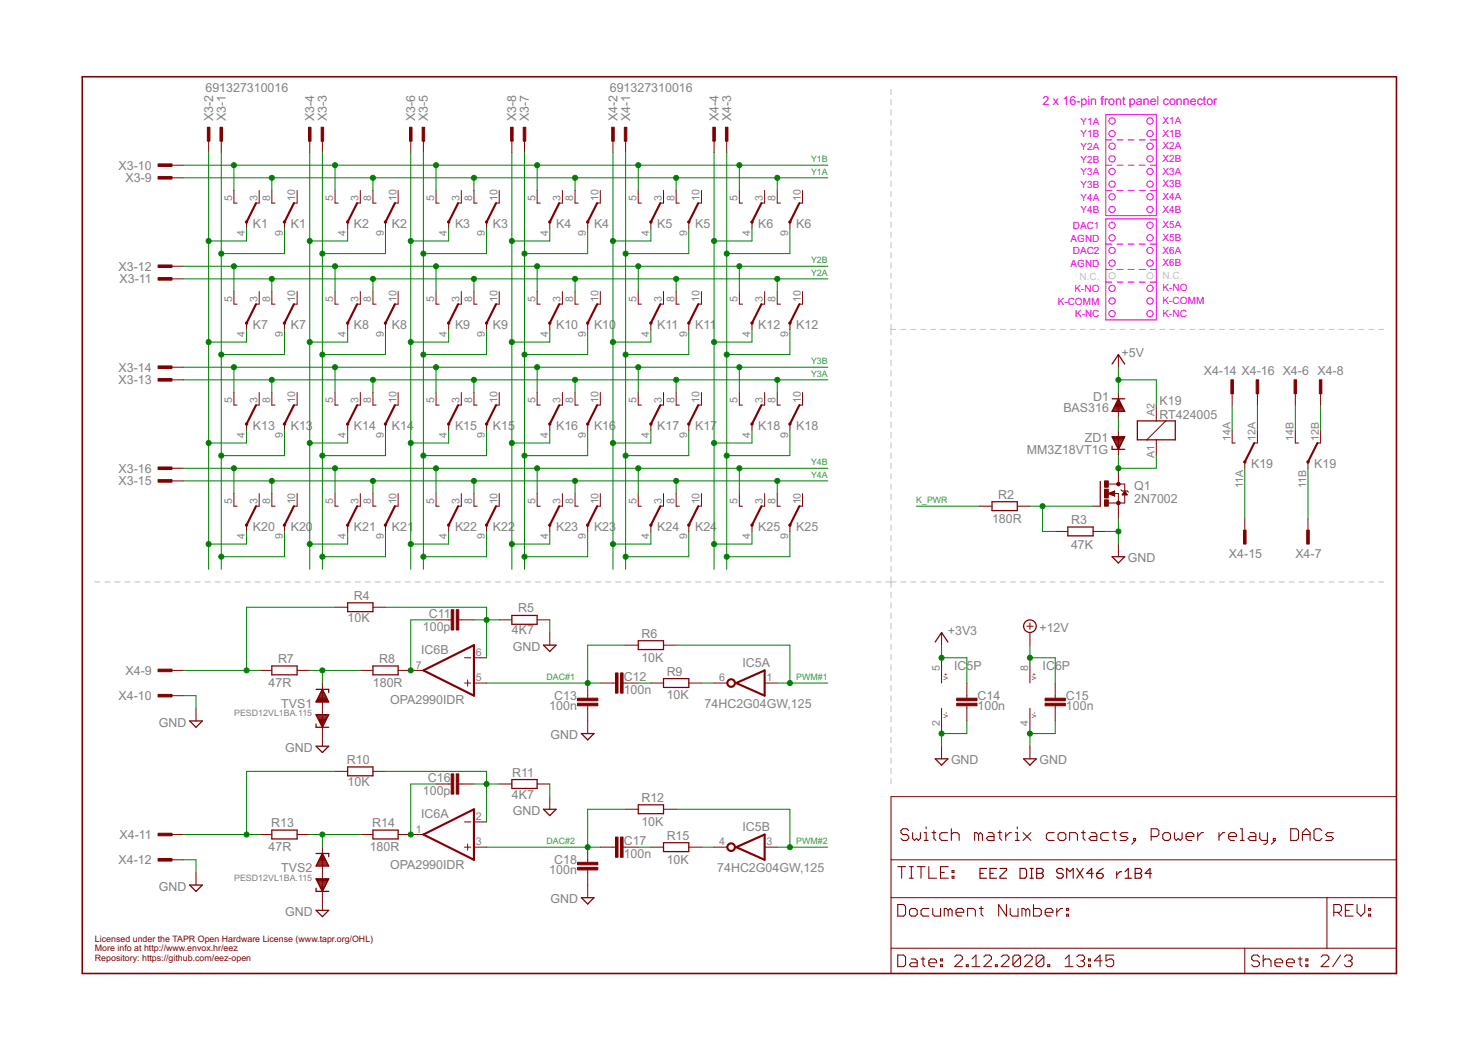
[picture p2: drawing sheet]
<svg xmlns="http://www.w3.org/2000/svg" width="297mm" height="210mm" viewBox="0 0 297 210" stroke-linecap="round" stroke-linejoin="round" font-family="sans-serif">
<defs><g id="words">
<g font-size="2.5" fill="#808080">
<text x="41.3" y="18.5">691327310016</text>
<text x="122.6" y="18.5">691327310016</text>
<text x="42.8" y="24.3" transform="rotate(-90 42.8 24.3)">X3-2</text>
<text x="45.4" y="24.3" transform="rotate(-90 45.4 24.3)">X3-1</text>
<text x="63.1" y="24.3" transform="rotate(-90 63.1 24.3)">X3-4</text>
<text x="65.7" y="24.3" transform="rotate(-90 65.7 24.3)">X3-3</text>
<text x="83.4" y="24.3" transform="rotate(-90 83.4 24.3)">X3-6</text>
<text x="86" y="24.3" transform="rotate(-90 86 24.3)">X3-5</text>
<text x="103.8" y="24.3" transform="rotate(-90 103.8 24.3)">X3-8</text>
<text x="106.3" y="24.3" transform="rotate(-90 106.3 24.3)">X3-7</text>
<text x="124.1" y="24.3" transform="rotate(-90 124.1 24.3)">X4-2</text>
<text x="126.6" y="24.3" transform="rotate(-90 126.6 24.3)">X4-1</text>
<text x="144.4" y="24.3" transform="rotate(-90 144.4 24.3)">X4-4</text>
<text x="146.9" y="24.3" transform="rotate(-90 146.9 24.3)">X4-3</text>
<text x="23.8" y="34.1">X3-10</text>
<text x="25.2" y="36.6">X3-9</text>
<text x="50.8" y="45.9">K1</text>
<text x="58.4" y="45.9">K1</text>
<text x="71.1" y="45.9">K2</text>
<text x="78.8" y="45.9">K2</text>
<text x="91.4" y="45.9">K3</text>
<text x="99.1" y="45.9">K3</text>
<text x="111.8" y="45.9">K4</text>
<text x="119.4" y="45.9">K4</text>
<text x="132.1" y="45.9">K5</text>
<text x="139.7" y="45.9">K5</text>
<text x="152.4" y="45.9">K6</text>
<text x="160" y="45.9">K6</text>
<text x="23.8" y="54.4">X3-12</text>
<text x="24" y="57">X3-11</text>
<text x="50.8" y="66.2">K7</text>
<text x="58.4" y="66.2">K7</text>
<text x="71.1" y="66.2">K8</text>
<text x="78.8" y="66.2">K8</text>
<text x="91.4" y="66.2">K9</text>
<text x="99.1" y="66.2">K9</text>
<text x="111.8" y="66.2">K10</text>
<text x="119.4" y="66.2">K10</text>
<text x="132.1" y="66.2">K11</text>
<text x="139.7" y="66.2">K11</text>
<text x="152.4" y="66.2">K12</text>
<text x="160" y="66.2">K12</text>
<text x="225.4" y="71.8">+5V</text>
<text x="23.8" y="77.3">X3-13</text>
<text x="23.8" y="74.7">X3-14</text>
<text x="241.9" y="75.4">X4-14 X4-16 X4-6 X4-8</text>
<text x="213.7" y="82.8">BAS316</text>
<text x="219.7" y="80.5">D1</text>
<text x="233" y="81.5">K19</text>
<text x="50.8" y="86.5">K13</text>
<text x="58.4" y="86.5">K13</text>
<text x="71.1" y="86.5">K14</text>
<text x="78.8" y="86.5">K14</text>
<text x="91.4" y="86.5">K15</text>
<text x="99.1" y="86.5">K15</text>
<text x="111.8" y="86.5">K16</text>
<text x="119.4" y="86.5">K16</text>
<text x="132.1" y="86.5">K17</text>
<text x="139.7" y="86.5">K17</text>
<text x="152.4" y="86.5">K18</text>
<text x="160" y="86.5">K18</text>
<text x="218" y="88.9">ZD1</text>
<text x="233" y="84.3">RT424005</text>
<text x="23.8" y="95">X3-16</text>
<text x="206.4" y="91.2">MM3Z18VT1G</text>
<text x="251.4" y="94.2">K19</text>
<text x="264.1" y="94.2">K19</text>
<text x="23.8" y="97.6">X3-15</text>
<text x="200.6" y="100.3">R2</text>
<text x="227.9" y="101.1">2N7002</text>
<text x="227.9" y="98.6">Q1</text>
<text x="50.8" y="106.9">K20</text>
<text x="58.4" y="106.9">K20</text>
<text x="71.1" y="106.9">K21</text>
<text x="78.8" y="106.9">K21</text>
<text x="91.4" y="106.9">K22</text>
<text x="99.1" y="106.9">K22</text>
<text x="111.8" y="106.9">K23</text>
<text x="119.4" y="106.9">K23</text>
<text x="132.1" y="106.9">K24</text>
<text x="139.7" y="106.9">K24</text>
<text x="152.4" y="106.9">K25</text>
<text x="160" y="106.9">K25</text>
<text x="199.4" y="105.1">180R</text>
<text x="215.3" y="105.4">R3</text>
<text x="215.3" y="110.4">47K</text>
<text x="226.7" y="113.1">GND</text>
<text x="247" y="112.2">X4-15</text>
<text x="260.3" y="112.2">X4-7</text>
<text x="69.9" y="125">10K</text>
<text x="71.1" y="120.6">R4</text>
<text x="86.2" y="124.2">C11</text>
<text x="104.1" y="123.1">R5</text>
<text x="84.6" y="131.5">IC6B</text>
<text x="85" y="126.8">100p</text>
<text x="102.9" y="127.5">4K7</text>
<text x="103" y="130.8">GND</text>
<text x="128.9" y="128.2">R6</text>
<text x="190.5" y="127.7">+3V3</text>
<text x="208.9" y="127">+12V</text>
<text x="25.2" y="135.7">X4-9</text>
<text x="55.9" y="133.3">R7</text>
<text x="76.2" y="133.3">R8</text>
<text x="125.4" y="136.9">C12</text>
<text x="128.9" y="133">10K</text>
<text x="134" y="135.8">R9</text>
<text x="149.2" y="134.1">IC5A</text>
<text x="191.8" y="134.8">IC5P</text>
<text x="209.5" y="134.8">IC6P</text>
<text x="23.8" y="140.8">X4-10</text>
<text x="54" y="138.1">47R</text>
<text x="56.5" y="142.3">TVS1</text>
<text x="74.9" y="138.1">180R</text>
<text x="78.4" y="141.6">OPA2990IDR</text>
<text x="110.4" y="142.7">100n</text>
<text x="111.4" y="140.8">C13</text>
<text x="125.4" y="139.5">100n</text>
<text x="134" y="140.6">10K</text>
<text x="141.6" y="142.4">74HC2G04GW,125</text>
<text x="196.5" y="142.7">100n</text>
<text x="196.5" y="140.8">C14</text>
<text x="214.2" y="142.7">100n</text>
<text x="214.2" y="140.8">C15</text>
<text x="31.9" y="146.1">GND</text>
<text x="110.7" y="148.6">GND</text>
<text x="57.3" y="151.2">GND</text>
<text x="69.7" y="153.6">R10</text>
<text x="191.1" y="153.7">GND</text>
<text x="208.9" y="153.7">GND</text>
<text x="69.9" y="158">10K</text>
<text x="85" y="159.8">100p</text>
<text x="86" y="157.3">C16</text>
<text x="102.9" y="160.6">4K7</text>
<text x="102.9" y="156.1">R11</text>
<text x="128.9" y="161.2">R12</text>
<text x="54.5" y="166.3">R13</text>
<text x="74.8" y="166.3">R14</text>
<text x="84.6" y="164.5">IC6A</text>
<text x="103" y="163.9">GND</text>
<text x="128.9" y="166">10K</text>
<text x="149.2" y="167.2">IC5B</text>
<text x="23.8" y="173.8">X4-12</text>
<text x="24" y="168.7">X4-11</text>
<text x="54" y="171.1">47R</text>
<text x="74.3" y="171.1">180R</text>
<text x="111.4" y="173.8">C18</text>
<text x="125.4" y="172.5">100n</text>
<text x="125.4" y="170">C17</text>
<text x="134" y="173.6">10K</text>
<text x="134" y="168.8">R15</text>
<text x="31.9" y="179.1">GND</text>
<text x="56.5" y="175.3">TVS2</text>
<text x="78.4" y="174.7">OPA2990IDR</text>
<text x="110.4" y="175.7">100n</text>
<text x="144.1" y="175.4">74HC2G04GW,125</text>
<text x="57.3" y="184.2">GND</text>
<text x="110.7" y="181.6">GND</text>
</g>
<text font-size="2.5" fill="#f0f" x="209.5" y="21.1">2 x 16-pin front panel connector</text>
<g font-size="2.1" fill="#808080">
<text x="46.7" y="40.5" transform="rotate(-90 46.7 40.5)">5</text>
<text x="51.7" y="40.5" transform="rotate(-90 51.7 40.5)">3</text>
<text x="54.3" y="40.5" transform="rotate(-90 54.3 40.5)">8</text>
<text x="59.3" y="40.5" transform="rotate(-90 59.3 40.5)">10</text>
<text x="67" y="40.5" transform="rotate(-90 67 40.5)">5</text>
<text x="72" y="40.5" transform="rotate(-90 72 40.5)">3</text>
<text x="74.6" y="40.5" transform="rotate(-90 74.6 40.5)">8</text>
<text x="79.7" y="40.5" transform="rotate(-90 79.7 40.5)">10</text>
<text x="87.3" y="40.5" transform="rotate(-90 87.3 40.5)">5</text>
<text x="92.4" y="40.5" transform="rotate(-90 92.4 40.5)">3</text>
<text x="94.9" y="40.5" transform="rotate(-90 94.9 40.5)">8</text>
<text x="100" y="40.5" transform="rotate(-90 100 40.5)">10</text>
<text x="107.6" y="40.5" transform="rotate(-90 107.6 40.5)">5</text>
<text x="112.7" y="40.5" transform="rotate(-90 112.7 40.5)">3</text>
<text x="115.2" y="40.5" transform="rotate(-90 115.2 40.5)">8</text>
<text x="120.3" y="40.5" transform="rotate(-90 120.3 40.5)">10</text>
<text x="127.9" y="40.5" transform="rotate(-90 127.9 40.5)">5</text>
<text x="133" y="40.5" transform="rotate(-90 133 40.5)">3</text>
<text x="135.5" y="40.5" transform="rotate(-90 135.5 40.5)">8</text>
<text x="140.6" y="40.5" transform="rotate(-90 140.6 40.5)">10</text>
<text x="148.2" y="40.5" transform="rotate(-90 148.2 40.5)">5</text>
<text x="153.3" y="40.5" transform="rotate(-90 153.3 40.5)">3</text>
<text x="155.9" y="40.5" transform="rotate(-90 155.9 40.5)">8</text>
<text x="160.9" y="40.5" transform="rotate(-90 160.9 40.5)">10</text>
<text x="49.2" y="47.4" transform="rotate(-90 49.2 47.4)">4</text>
<text x="56.8" y="47.4" transform="rotate(-90 56.8 47.4)">9</text>
<text x="69.5" y="47.4" transform="rotate(-90 69.5 47.4)">4</text>
<text x="77.1" y="47.4" transform="rotate(-90 77.1 47.4)">9</text>
<text x="89.8" y="47.4" transform="rotate(-90 89.8 47.4)">4</text>
<text x="97.4" y="47.4" transform="rotate(-90 97.4 47.4)">9</text>
<text x="110.1" y="47.4" transform="rotate(-90 110.1 47.4)">4</text>
<text x="117.8" y="47.4" transform="rotate(-90 117.8 47.4)">9</text>
<text x="130.5" y="47.4" transform="rotate(-90 130.5 47.4)">4</text>
<text x="138.1" y="47.4" transform="rotate(-90 138.1 47.4)">9</text>
<text x="150.8" y="47.4" transform="rotate(-90 150.8 47.4)">4</text>
<text x="158.4" y="47.4" transform="rotate(-90 158.4 47.4)">9</text>
<text x="46.7" y="60.8" transform="rotate(-90 46.7 60.8)">5</text>
<text x="51.7" y="60.8" transform="rotate(-90 51.7 60.8)">3</text>
<text x="54.3" y="60.8" transform="rotate(-90 54.3 60.8)">8</text>
<text x="59.3" y="60.8" transform="rotate(-90 59.3 60.8)">10</text>
<text x="67" y="60.8" transform="rotate(-90 67 60.8)">5</text>
<text x="72" y="60.8" transform="rotate(-90 72 60.8)">3</text>
<text x="74.6" y="60.8" transform="rotate(-90 74.6 60.8)">8</text>
<text x="79.7" y="60.8" transform="rotate(-90 79.7 60.8)">10</text>
<text x="87.3" y="60.8" transform="rotate(-90 87.3 60.8)">5</text>
<text x="92.4" y="60.8" transform="rotate(-90 92.4 60.8)">3</text>
<text x="94.9" y="60.8" transform="rotate(-90 94.9 60.8)">8</text>
<text x="100" y="60.8" transform="rotate(-90 100 60.8)">10</text>
<text x="107.6" y="60.8" transform="rotate(-90 107.6 60.8)">5</text>
<text x="112.7" y="60.8" transform="rotate(-90 112.7 60.8)">3</text>
<text x="115.2" y="60.8" transform="rotate(-90 115.2 60.8)">8</text>
<text x="120.3" y="60.8" transform="rotate(-90 120.3 60.8)">10</text>
<text x="127.9" y="60.8" transform="rotate(-90 127.9 60.8)">5</text>
<text x="133" y="60.8" transform="rotate(-90 133 60.8)">3</text>
<text x="135.5" y="60.8" transform="rotate(-90 135.5 60.8)">8</text>
<text x="140.6" y="60.8" transform="rotate(-90 140.6 60.8)">10</text>
<text x="148.2" y="60.8" transform="rotate(-90 148.2 60.8)">5</text>
<text x="153.3" y="60.8" transform="rotate(-90 153.3 60.8)">3</text>
<text x="155.9" y="60.8" transform="rotate(-90 155.9 60.8)">8</text>
<text x="160.9" y="60.8" transform="rotate(-90 160.9 60.8)">10</text>
<text x="49.2" y="67.8" transform="rotate(-90 49.2 67.8)">4</text>
<text x="56.8" y="67.8" transform="rotate(-90 56.8 67.8)">9</text>
<text x="69.5" y="67.8" transform="rotate(-90 69.5 67.8)">4</text>
<text x="77.1" y="67.8" transform="rotate(-90 77.1 67.8)">9</text>
<text x="89.8" y="67.8" transform="rotate(-90 89.8 67.8)">4</text>
<text x="97.4" y="67.8" transform="rotate(-90 97.4 67.8)">9</text>
<text x="110.1" y="67.8" transform="rotate(-90 110.1 67.8)">4</text>
<text x="117.8" y="67.8" transform="rotate(-90 117.8 67.8)">9</text>
<text x="130.5" y="67.8" transform="rotate(-90 130.5 67.8)">4</text>
<text x="138.1" y="67.8" transform="rotate(-90 138.1 67.8)">9</text>
<text x="150.8" y="67.8" transform="rotate(-90 150.8 67.8)">4</text>
<text x="158.4" y="67.8" transform="rotate(-90 158.4 67.8)">9</text>
<text x="46.7" y="81.1" transform="rotate(-90 46.7 81.1)">5</text>
<text x="51.7" y="81.1" transform="rotate(-90 51.7 81.1)">3</text>
<text x="54.3" y="81.1" transform="rotate(-90 54.3 81.1)">8</text>
<text x="59.3" y="81.1" transform="rotate(-90 59.3 81.1)">10</text>
<text x="67" y="81.1" transform="rotate(-90 67 81.1)">5</text>
<text x="72" y="81.1" transform="rotate(-90 72 81.1)">3</text>
<text x="74.6" y="81.1" transform="rotate(-90 74.6 81.1)">8</text>
<text x="79.7" y="81.1" transform="rotate(-90 79.7 81.1)">10</text>
<text x="87.3" y="81.1" transform="rotate(-90 87.3 81.1)">5</text>
<text x="92.4" y="81.1" transform="rotate(-90 92.4 81.1)">3</text>
<text x="94.9" y="81.1" transform="rotate(-90 94.9 81.1)">8</text>
<text x="100" y="81.1" transform="rotate(-90 100 81.1)">10</text>
<text x="107.6" y="81.1" transform="rotate(-90 107.6 81.1)">5</text>
<text x="112.7" y="81.1" transform="rotate(-90 112.7 81.1)">3</text>
<text x="115.2" y="81.1" transform="rotate(-90 115.2 81.1)">8</text>
<text x="120.3" y="81.1" transform="rotate(-90 120.3 81.1)">10</text>
<text x="127.9" y="81.1" transform="rotate(-90 127.9 81.1)">5</text>
<text x="133" y="81.1" transform="rotate(-90 133 81.1)">3</text>
<text x="135.5" y="81.1" transform="rotate(-90 135.5 81.1)">8</text>
<text x="140.6" y="81.1" transform="rotate(-90 140.6 81.1)">10</text>
<text x="148.2" y="81.1" transform="rotate(-90 148.2 81.1)">5</text>
<text x="153.3" y="81.1" transform="rotate(-90 153.3 81.1)">3</text>
<text x="155.9" y="81.1" transform="rotate(-90 155.9 81.1)">8</text>
<text x="160.9" y="81.1" transform="rotate(-90 160.9 81.1)">10</text>
<text x="232" y="83.6" transform="rotate(-90 232 83.6)">A2</text>
<text x="49.2" y="88.1" transform="rotate(-90 49.2 88.1)">4</text>
<text x="56.8" y="88.1" transform="rotate(-90 56.8 88.1)">9</text>
<text x="69.5" y="88.1" transform="rotate(-90 69.5 88.1)">4</text>
<text x="77.1" y="88.1" transform="rotate(-90 77.1 88.1)">9</text>
<text x="89.8" y="88.1" transform="rotate(-90 89.8 88.1)">4</text>
<text x="97.4" y="88.1" transform="rotate(-90 97.4 88.1)">9</text>
<text x="110.1" y="88.1" transform="rotate(-90 110.1 88.1)">4</text>
<text x="117.8" y="88.1" transform="rotate(-90 117.8 88.1)">9</text>
<text x="130.5" y="88.1" transform="rotate(-90 130.5 88.1)">4</text>
<text x="138.1" y="88.1" transform="rotate(-90 138.1 88.1)">9</text>
<text x="150.8" y="88.1" transform="rotate(-90 150.8 88.1)">4</text>
<text x="158.4" y="88.1" transform="rotate(-90 158.4 88.1)">9</text>
<text x="247.3" y="88.7" transform="rotate(-90 247.3 88.7)">14A</text>
<text x="252.4" y="88.7" transform="rotate(-90 252.4 88.7)">12A</text>
<text x="260" y="88.7" transform="rotate(-90 260 88.7)">14B</text>
<text x="265.1" y="88.7" transform="rotate(-90 265.1 88.7)">12B</text>
<text x="232" y="92.1" transform="rotate(-90 232 92.1)">A1</text>
<text x="46.7" y="101.4" transform="rotate(-90 46.7 101.4)">5</text>
<text x="51.7" y="101.4" transform="rotate(-90 51.7 101.4)">3</text>
<text x="54.3" y="101.4" transform="rotate(-90 54.3 101.4)">8</text>
<text x="59.3" y="101.4" transform="rotate(-90 59.3 101.4)">10</text>
<text x="67" y="101.4" transform="rotate(-90 67 101.4)">5</text>
<text x="72" y="101.4" transform="rotate(-90 72 101.4)">3</text>
<text x="74.6" y="101.4" transform="rotate(-90 74.6 101.4)">8</text>
<text x="79.7" y="101.4" transform="rotate(-90 79.7 101.4)">10</text>
<text x="87.3" y="101.4" transform="rotate(-90 87.3 101.4)">5</text>
<text x="92.4" y="101.4" transform="rotate(-90 92.4 101.4)">3</text>
<text x="94.9" y="101.4" transform="rotate(-90 94.9 101.4)">8</text>
<text x="100" y="101.4" transform="rotate(-90 100 101.4)">10</text>
<text x="107.6" y="101.4" transform="rotate(-90 107.6 101.4)">5</text>
<text x="112.7" y="101.4" transform="rotate(-90 112.7 101.4)">3</text>
<text x="115.2" y="101.4" transform="rotate(-90 115.2 101.4)">8</text>
<text x="120.3" y="101.4" transform="rotate(-90 120.3 101.4)">10</text>
<text x="127.9" y="101.4" transform="rotate(-90 127.9 101.4)">5</text>
<text x="133" y="101.4" transform="rotate(-90 133 101.4)">3</text>
<text x="135.5" y="101.4" transform="rotate(-90 135.5 101.4)">8</text>
<text x="140.6" y="101.4" transform="rotate(-90 140.6 101.4)">10</text>
<text x="148.2" y="101.4" transform="rotate(-90 148.2 101.4)">5</text>
<text x="153.3" y="101.4" transform="rotate(-90 153.3 101.4)">3</text>
<text x="155.9" y="101.4" transform="rotate(-90 155.9 101.4)">8</text>
<text x="160.9" y="101.4" transform="rotate(-90 160.9 101.4)">10</text>
<text x="249.8" y="98.2" transform="rotate(-90 249.8 98.2)">11A</text>
<text x="262.5" y="98.2" transform="rotate(-90 262.5 98.2)">11B</text>
<text x="49.2" y="108.4" transform="rotate(-90 49.2 108.4)">4</text>
<text x="56.8" y="108.4" transform="rotate(-90 56.8 108.4)">9</text>
<text x="69.5" y="108.4" transform="rotate(-90 69.5 108.4)">4</text>
<text x="77.1" y="108.4" transform="rotate(-90 77.1 108.4)">9</text>
<text x="89.8" y="108.4" transform="rotate(-90 89.8 108.4)">4</text>
<text x="97.4" y="108.4" transform="rotate(-90 97.4 108.4)">9</text>
<text x="110.1" y="108.4" transform="rotate(-90 110.1 108.4)">4</text>
<text x="117.8" y="108.4" transform="rotate(-90 117.8 108.4)">9</text>
<text x="130.5" y="108.4" transform="rotate(-90 130.5 108.4)">4</text>
<text x="138.1" y="108.4" transform="rotate(-90 138.1 108.4)">9</text>
<text x="150.8" y="108.4" transform="rotate(-90 150.8 108.4)">4</text>
<text x="158.4" y="108.4" transform="rotate(-90 158.4 108.4)">9</text>
<text x="95.6" y="131.9">6</text>
<text x="83.6" y="134.4">7</text>
<text x="95.6" y="137">5</text>
<text x="144.5" y="137">6</text>
<text x="154" y="137">1</text>
<text x="188.9" y="135" transform="rotate(-90 188.9 135)">5</text>
<text x="206.6" y="135" transform="rotate(-90 206.6 135)">8</text>
<text x="188.9" y="145.9" transform="rotate(-90 188.9 145.9)">2</text>
<text x="206.6" y="145.9" transform="rotate(-90 206.6 145.9)">4</text>
<text x="83.6" y="167.4">1</text>
<text x="95.6" y="164.9">2</text>
<text x="95.6" y="170">3</text>
<text x="144.5" y="170">4</text>
<text x="154" y="170">3</text>
</g>
<g font-size="2" fill="#f0f">
<text x="217.2" y="25.1">Y1A</text>
<text x="217.2" y="27.6">Y1B</text>
<text x="233.7" y="25">X1A</text>
<text x="233.7" y="27.5">X1B</text>
<text x="217.2" y="32.7">Y2B</text>
<text x="217.2" y="35.3">Y3A</text>
<text x="217.2" y="30.2">Y2A</text>
<text x="233.7" y="30">X2A</text>
<text x="233.7" y="35.1">X3A</text>
<text x="233.7" y="32.6">X2B</text>
<text x="217.2" y="40.3">Y4A</text>
<text x="217.2" y="37.8">Y3B</text>
<text x="233.7" y="37.7">X3B</text>
<text x="233.7" y="40.2">X4A</text>
<text x="215.6" y="46.1">DAC1</text>
<text x="217.2" y="42.9">Y4B</text>
<text x="233.7" y="42.7">X4B</text>
<text x="233.7" y="45.9">X5A</text>
<text x="215.2" y="48.6">AGND</text>
<text x="215.2" y="53.7">AGND</text>
<text x="215.6" y="51.1">DAC2</text>
<text x="233.7" y="51">X6A</text>
<text x="233.7" y="48.4">X5B</text>
<text x="233.7" y="53.5">X6B</text>
<text x="215.9" y="58.8">K-NO</text>
<text x="233.7" y="58.6">K-NO</text>
<text x="212.6" y="61.3">K-COMM</text>
<text x="216.1" y="63.8">K-NC</text>
<text x="233.7" y="61.1">K-COMM</text>
<text x="233.7" y="63.7">K-NC</text>
</g>
<g font-size="2" fill="#c0c0c0">
<text x="216.9" y="56.2">N.C.</text>
<text x="233.7" y="56.1">N.C.</text>
</g>
<g font-size="1.8" fill="#008080">
<text x="163" y="32.6">Y1B</text>
<text x="163" y="35.1">Y1A</text>
<text x="163" y="52.9">Y2B</text>
<text x="163" y="55.4">Y2A</text>
<text x="163" y="73.2">Y3B</text>
<text x="163" y="75.7">Y3A</text>
<text x="163" y="93.5">Y4B</text>
<text x="163" y="96.1">Y4A</text>
<text x="184.1" y="101.1">K_PWR</text>
<text x="109.8" y="136.7">DAC#1</text>
<text x="160" y="136.7">PWM#1</text>
<text x="109.8" y="169.7">DAC#2</text>
<text x="160" y="169.7">PWM#2</text>
</g>
<g font-size="1.8" fill="#808080">
<text x="47.1" y="144.1">PESD12VL1BA.115</text>
<text x="47.1" y="177.1">PESD12VL1BA.115</text>
</g>
<g font-size="1.8" fill="#800000">
<text x="19.1" y="189.4">Licensed under the TAPR Open Hardware License (www.tapr.org/OHL)</text>
<text x="19.1" y="191.3">More info at http://www.envox.hr/eez</text>
<text x="19.1" y="193.2">Repository: https://github.com/eez-open</text>
</g>
<g font-size="1.1" fill="#800000">
<text x="190.5" y="136.7" transform="rotate(-90 190.5 136.7)">V+</text>
<text x="208.3" y="136.7" transform="rotate(-90 208.3 136.7)">V+</text>
<text x="190.5" y="144.3" transform="rotate(-90 190.5 144.3)">V-</text>
<text x="208.3" y="144.3" transform="rotate(-90 208.3 144.3)">V-</text>
</g>
</g></defs>
<g fill="none" stroke="#c0c0c0" stroke-width=".2">
<path d="M179.1 18v1M179.1 20v1.1M179.1 22.1v1M179.1 24.1v1.1M179.1 26.2v1M179.1 28.2v1.1M179.1 30.3v1M179.1 32.3v1.1M179.1 34.4v1M179.1 36.4v1.1M179.1 38.5v1M179.1 40.6v1"/>
<path d="M179.1 42.6v1M179.1 44.6v1.1M179.1 46.7v1.1M179.1 48.7v1.1M179.1 50.8v1.1M179.1 52.9v1M179.1 54.9v1.1M179.1 57v1M179.1 59v1.1M179.1 61.1v1M179.1 63.1v1.1M179.1 65.2v2.1"/>
<path d="M179.1 68.3v1.1M179.1 70.4v1M179.1 72.4v1.1M179.1 74.5v1.1M179.1 76.6v1.1M179.1 78.7v1M179.1 66.2h1M181.1 66.2h1M183.1 66.2h1M185.1 66.2h1M187.1 66.2h1M189.1 66.2h1"/>
<path d="M191.1 66.2h1M193.1 66.2h1M195.1 66.2h1M197.1 66.2h1M199.1 66.2h1M201.1 66.2h1M203.1 66.2h1M205.1 66.2h1M207.1 66.2h1M209.1 66.2h1M211.1 66.2h1M213.1 66.2h1"/>
<path d="M215.1 66.2h1M217.1 66.2h1M219.1 66.2h1M221.1 66.2h1M223.1 66.2h1M225.1 66.2h1M227.1 66.2h1M229.1 66.2h1M231.1 66.2h1M233.1 66.2h1M235.1 66.2h1M237.1 66.2h1"/>
<path d="M239.1 66.2h1M241.1 66.2h1M243.1 66.2h1M245.1 66.2h1M247.1 66.2h1M249.1 66.2h1M251.1 66.2h1M253.1 66.2h1M255.1 66.2h1M257.1 66.2h1M259.1 66.2h1M261.1 66.2h1"/>
<path d="M263.1 66.2h1M265.1 66.2h1M267.1 66.2h1M269.1 66.2h1M271.1 66.2h1M273.1 66.2h1M275.1 66.2h1M277.1 66.2h1M179.1 80.7v1.1M179.1 82.8v1.1M179.1 84.9v1M179.1 86.9v1.1"/>
<path d="M179.1 89v1.1M179.1 91.1v1.1M179.1 93.2v1M179.1 95.2v1.1M179.1 97.3v1.1M179.1 99.4v1M19.1 117h1M21.1 117h1M23.1 117h1M25.1 117h1M27.1 117h1M29.1 117h1"/>
<path d="M31.1 117h1.1M33.1 117h1.1M35.2 117h1M37.2 117h1M39.2 117h1M41.2 117h1M43.2 117h1M45.2 117h1M47.2 117h1.1M49.3 117h1M51.3 117h1M53.3 117h1"/>
<path d="M55.3 117h1M57.3 117h1M59.3 117h1M61.3 117h1M63.4 117h.9M65.4 117h1M67.4 117h1M69.4 117h1M71.4 117h1M73.4 117h1M75.4 117h1M77.4 117h1"/>
<path d="M79.4 117h1.1M81.4 117h1.1M83.5 117h1M85.5 117h1M87.5 117h1M89.5 117h1M91.5 117h1M93.5 117h1.1M95.5 117h1.1M97.6 117h1M99.6 117h1M101.6 117h1"/>
<path d="M103.6 117h1M105.6 117h1M107.6 117h1M109.6 117h1M111.6 117h1M113.6 117h1.1M115.7 117h1M117.7 117h1M119.7 117h1M121.7 117h1M123.7 117h1M125.7 117h1"/>
<path d="M127.7 117h1.1M129.8 117h1M131.8 117h1M133.8 117h1M135.8 117h1M137.8 117h1M139.8 117h1M141.8 117h1M143.8 117h1M145.9 117h1M147.9 117h1M149.9 117h1"/>
<path d="M151.9 117h1M153.9 117h1M155.9 117h1M157.9 117h1M159.9 117h1.1M161.9 117h1.1M164 117h1M166 117h1M168 117h1M170 117h1M172 117h1M174 117h1"/>
<path d="M176 117h1.1M178.1 117h2M179.1 101.4v1.1M179.1 103.5v1.1M179.1 105.6v1.1M179.1 107.7v1M179.1 109.7v1.1M179.1 111.8v1.1M179.1 113.9v1M179.1 115.9v2.2M179.1 119.1v1.1M181.1 117h1"/>
<path d="M183.1 117h1M185.1 117h1M187.1 117h1M189.1 117h1M191.1 117h1M193.1 117h1M195.1 117h1M197.1 117h1M199.1 117h1M201.1 117h1M203.1 117h1M205.1 117h1"/>
<path d="M207.1 117h1M209.1 117h1M211.1 117h1M213.1 117h1M215.1 117h1M217.1 117h1M219.1 117h1M221.1 117h1M223.1 117h1M225.1 117h1M227.1 117h1M229.1 117h1"/>
<path d="M231.1 117h1M233.1 117h1M235.1 117h1M237.1 117h1M239.1 117h1M241.1 117h1M243.1 117h1M245.1 117h1M247.1 117h1M249.1 117h1M251.1 117h1M253.1 117h1"/>
<path d="M255.1 117h1M257.1 117h1M259.1 117h1M261.1 117h1M263.1 117h1M265.1 117h1M267.1 117h1M269.1 117h1M271.1 117h1M273.1 117h1M275.1 117h1M277.1 117h1"/>
<path d="M179.1 121.2v1.1M179.1 123.3v1M179.1 125.3v1.1M179.1 127.4v1.1M179.1 129.5v1.1M179.1 131.6v1.1M179.1 133.7v1M179.1 135.7v1.1M179.1 137.8v1.1M179.1 139.9v1.1M179.1 142v1.1M179.1 144.1v1"/>
<path d="M179.1 146.2v1M179.1 148.2v1.1M179.1 150.3v1.1M179.1 152.4v1.1M179.1 154.5v1.1M179.1 156.5v1.1"/>
<circle cx="223.5" cy="55.4" r=".64"/>
<circle cx="231.1" cy="55.4" r=".64"/>
</g>
<g fill="none" stroke="#800000" stroke-width=".21">
<path d="M180.4 174.2h1.6M181.2 174.2v2.4M182.6 167l-.4-.4h-.7l-.4 .4v.4l.4 .4h.7l.4 .4v.4l-.4 .4h-.7l-.4-.4M182.8 174.2h.8M182.8 176.6h.8M183.2 174.2v2.4M183.4 167.4v1.2l.4 .4 .4-.4 .4 .4 .4-.4v-1.2M184.3 174.2h1.6M185.1 174.2v2.4M185.7 169h.8M185.7 167.4h.4v1.6M186.1 166.2v.4"/>
<path d="M186.7 174.2v2.4h1.5M187.3 167.4h.8M187.7 167v1.6l.4 .4M189 175.4h.8M190.4 167.4h-1.1l-.4 .4v.8l.4 .4h1.1M190.6 174.2h-1.6v2.4h1.6M191.2 167.8l.4-.4h.8l.4 .4v1.2M191.2 166.6v2.4M191.3 176.2h.4v.4h-.4zM191.3 175h.4v.4h-.4zM196.7 167.8l-.4-.4h-.4v1.6M196.7 167.8v1.2"/>
<path d="M196.7 167.8l.3-.4 .4 .4v1.2M198.6 167.4h.8l.4 .4v1.2h-1.2l-.4-.4 .4-.4h1.2M200.6 167.4h.7M200.9 167v1.6l.4 .4M202.1 167.4v1.6M203.3 167.4h-.4l-.8 .8M204.1 169h.8M204.1 167.4h.3v1.6M204.4 166.2v.4M205.6 167.4l1.6 1.6M207.2 167.4l-1.6 1.6M211.9 167.4h-1.2l-.4 .4v.8l.4 .4h1.2"/>
<path d="M212.6 167.8l.4-.4h.8l.4 .4v.8l-.4 .4h-.8l-.4-.4zM215 169v-1.6h1.2l.3 .4v1.2M217.3 167.4h.8M217.7 167v1.6l.4 .4M219.3 167.4h.7l.4 .4v1.2h-1.1l-.4-.4 .4-.4h1.1M222.8 167.4h-1.2l-.4 .4v.8l.4 .4h1.2M223.5 167.4h.8M223.9 167v1.6l.4 .4M226.7 167.4h-1.2l-.4 .4 .4 .4h.8l.4 .4-.4 .4h-1.2M227.8 168.6h.4v.4h-.4zM228.2 169l-.7 .7M231.4 168.2h1.1l.4-.4v-.8l-.4-.4h-1.1v2.4"/>
<path d="M233.7 167.8l.4-.4h.7l.4 .4v.8l-.4 .4h-.7l-.4-.4zM236 167.4v1.2l.4 .4 .4-.4 .4 .4 .4-.4v-1.2M238.4 168.2h1.5v-.4l-.4-.4h-.7l-.4 .4v.8l.4 .4h.7M240.7 167.4v1.6M241.9 167.4h-.4l-.8 .8M245 167.4v1.6M246.1 167.4h-.3l-.8 .8M246.9 168.2h1.6v-.4l-.4-.4h-.8l-.4 .4v.8l.4 .4h.8M249.3 166.6h.4v2.4M249.3 169h.7M251.2 167.4h.8l.4 .4v1.2h-1.2l-.4-.4 .4-.4h1.2M253.2 167.4v1.2l.4 .4h1.1"/>
<path d="M254.7 167.4v2l-.4 .3h-.3M255.9 168.6h.4v.4h-.4zM256.3 169l-.8 .7M259.4 166.6h1.2l.4 .4v1.6l-.4 .4h-1.2zM261.7 167.8h1.6M261.7 169v-1.6l.8-.8 .8 .8v1.6M265.6 167l-.3-.4h-.8l-.4 .4v1.6l.4 .4h.8l.3-.4M268 167.4h-1.2l-.4 .4 .4 .4h.8l.4 .4-.4 .4h-1.2M180.4 181.9h1.2l.4 .3v1.6l-.4 .4h-1.2zM180.4 192h1.2l.4 .4v1.6l-.4 .4h-1.2zM182.8 183l.4-.4h.7l.4 .4v.8l-.4 .4h-.7l-.4-.4zM183.2 192.8h.7l.4 .4v1.2h-1.1l-.4-.4 .4-.4h1.1"/>
<path d="M185.1 192.8h.8M185.5 192.4v1.6l.4 .4M186.7 193.6h1.5v-.4l-.4-.4h-.8l-.3 .4v.8l.3 .4h.8M186.7 182.6h-1.2l-.4 .4v.8l.4 .4h1.2M187.5 182.6v1.2l.3 .4h1.2v-1.6M189 194h.4v.4h-.4zM189 192.8h.4v.4h-.4zM190.6 183l-.4-.4h-.4v1.6M190.6 183l.4-.4 .3 .4v1.2M190.6 183v1.2M191.9 192.4l.4-.4h.7l.4 .4v.4l-1.5 1.6h1.5M192.1 183.4h1.6v-.4l-.4-.4h-.8l-.4 .4v.8l.4 .4h.8"/>
<path d="M194.2 194h.4v.4h-.4zM194.5 184.2v-1.6h1.1l.4 .4v1.2M195.4 194.4h1.5M195.4 192.8l.8-.8v2.4M196.8 182.6h.8M197.2 182.2v1.6l.4 .4M197.7 192.4l.4-.4h.8l.4 .4v.4l-1.6 1.6h1.6M200 194h.4v.4h-.4zM201.2 192.4l.4-.4h.8l.4 .4v.4l-1.6 1.6h1.6M202.3 181.9v2.3l-1.6-2.3v2.3M203 182.6v1.2l.4 .4h1.2v-1.6M205.1 192.4v1.6l-.4 .4h-.8l-.3-.4"/>
<path d="M205.1 192.4l-.4-.4h-.8l-.3 .4v1.6M205.1 192.4l-1.5 1.6M205.9 192.4l.4-.4h.8l.4 .4v.4l-1.6 1.6h1.6M206.2 183l-.4-.4h-.4v1.6M206.2 183v1.2M206.2 183l.3-.4 .4 .4v1.2M207.7 181.9v2.3h1.2l.4-.4v-.8l-.4-.4h-1.2M209.8 192.4v1.6l-.4 .4h-.8l-.4-.4M209.8 192.4l-.4-.4h-.8l-.4 .4v1.6M209.8 192.4l-1.6 1.6M210.1 183.4h1.5v-.4l-.4-.4h-.8l-.3 .4v.8l.3 .4h.8M210.6 194h.4v.4h-.4z"/>
<path d="M212.4 182.6v1.6M213.6 182.6h-.4l-.8 .8M214.1 194.4h1.5M214.1 192.8l.8-.8v2.4M214.3 183.8h.4v.4h-.4zM214.3 182.6h.4v.4h-.4zM216.4 192.4l.4-.4h.8l.4 .4v.4l-.4 .4M217.2 193.2h.4M217.6 193.2l.4 .4v.4l-.4 .4h-.8l-.4-.4M218.8 194h.3v.4h-.3zM218.8 192.8h.3v.4h-.3zM221.5 193.2h-1.6l1.2-1.2v2.4"/>
<path d="M223.8 192h-1.5v1.2l.7-.4h.4l.4 .4v.8l-.4 .4h-.7l-.4-.4M253.1 192.4l-.4-.4h-.8l-.4 .4v.4l.4 .4h.8l.4 .4v.4l-.4 .4h-.8l-.4-.4M253.9 193.2l.4-.4h.8l.3 .4v1.2M253.9 192v2.4M256.2 193.6h1.6v-.4l-.4-.4h-.8l-.4 .4v.8l.4 .4h.8M258.6 193.6h1.5v-.4l-.4-.4h-.7l-.4 .4v.8l.4 .4h.7M260.9 192.8h.8M261.3 192.4v1.6l.4 .4M262.4 194h.4v.4h-.4zM262.4 192.8h.4v.4h-.4zM265.5 192.4l.4-.4h.8l.4 .4v.4l-1.6 1.6h1.6M268.1 183.4h1.1l.4-.4v-.8l-.4-.3h-1.1v2.3"/>
<path d="M268.8 183.4l.8 .8M269.4 192l-1.6 2.4M270.2 192.4l.4-.4h.8l.3 .4v.4l-.3 .4M270.4 183h.8M271 193.2h.4M271.4 193.2l.3 .4v.4l-.3 .4h-.8l-.4-.4M271.9 181.9h-1.5v2.3h1.5M272.7 181.9v1.5l.8 .8 .8-.8v-1.5M275.1 183.8h.4v.4h-.4zM275.1 182.6h.4v.4h-.4z"/>
</g>
<g fill="#800000" stroke="#800000" stroke-width=".2">
<path d="M31.8 35.5h2.8v.5h-2.8z"/>
<path d="M31.8 33h2.8v.5h-2.8z"/>
<path d="M31.8 55.8h2.8v.5h-2.8z"/>
<path d="M31.8 53.3h2.8v.5h-2.8z"/>
<path d="M31.8 76.1h2.8v.5h-2.8z"/>
<path d="M31.8 73.6h2.8v.5h-2.8z"/>
<path d="M31.8 96.4h2.8v.5h-2.8z"/>
<path d="M31.8 93.9h2.8v.5h-2.8z"/>
<path d="M41.7 25.6h.5v2.8h-.5z"/>
<path d="M44.2 25.6h.5v2.8h-.5z"/>
<path d="M62 25.6h.5v2.8h-.5z"/>
<path d="M64.5 25.6h.5v2.8h-.5z"/>
<path d="M82.3 25.6h.5v2.8h-.5z"/>
<path d="M84.8 25.6h.5v2.8h-.5z"/>
<path d="M102.6 25.6h.5v2.8h-.5z"/>
<path d="M105.2 25.6h.5v2.8h-.5z"/>
<path d="M122.9 25.6h.5v2.8h-.5z"/>
<path d="M125.5 25.6h.5v2.8h-.5z"/>
<path d="M143.3 25.6h.5v2.8h-.5z"/>
<path d="M145.8 25.6h.5v2.8h-.5z"/>
<path d="M260.1 76.4h.5v2.8h-.5z"/>
<path d="M262.6 106.6h.5v2.8h-.5z"/>
<path d="M265.2 76.4h.5v2.8h-.5z"/>
<path d="M247.4 76.4h.5v2.8h-.5z"/>
<path d="M249.9 106.6h.5v2.8h-.5z"/>
<path d="M252.5 76.4h.5v2.8h-.5z"/>
<path d="M222 100.5h.7v1.3h-.7z"/>
<path d="M222 96.7h.7v1.3h-.7z"/>
<path d="M222 98.3h.7v1.8h-.7z"/>
<path d="M124.7 168.3h.5v4.1h-.5z"/>
<path d="M123.7 168.3h.5v4.1h-.5z"/>
<path d="M116.1 174.4h4v.5h-4z"/>
<path d="M116.1 173.4h4v.5h-4z"/>
<path d="M124.7 135.3h.5v4.1h-.5z"/>
<path d="M123.7 135.3h.5v4.1h-.5z"/>
<path d="M116.1 141.4h4v.5h-4z"/>
<path d="M116.1 140.4h4v.5h-4z"/>
<path d="M192.3 141.4h4v.5h-4z"/>
<path d="M192.3 140.4h4v.5h-4z"/>
<path d="M91.7 122.6h.5v4.1h-.5z"/>
<path d="M90.7 122.6h.5v4.1h-.5z"/>
<path d="M91.7 155.6h.5v4.1h-.5z"/>
<path d="M90.7 155.6h.5v4.1h-.5z"/>
<path d="M210 141.4h4.1v.5h-4.1z"/>
<path d="M210 140.4h4.1v.5h-4.1z"/>
<path d="M31.8 134.5h2.8v.5h-2.8z"/>
<path d="M31.8 139.6h2.8v.5h-2.8z"/>
<path d="M31.8 167.5h2.8v.5h-2.8z"/>
<path d="M31.8 172.6h2.8v.5h-2.8z"/>
</g>
<g fill="none" stroke="#800000" stroke-width=".2">
<path d="M34.3 35.8h2.6M34.3 33.2h2.6M41.9 28.1v2.6M44.5 28.1v2.6M47 38.3v2.5h.6M52.1 38.3v2.5h-.6M54.6 38.3v2.5h.7M59.7 38.3v2.5h-.6M62.3 28.1v2.6M64.8 28.1v2.6M67.3 38.3v2.5h.7M72.4 38.3v2.5h-.6"/>
<path d="M75 38.3v2.5h.6M80 38.3v2.5h-.6M82.5 28.1v2.6M85.1 28.1v2.6M87.6 38.3v2.5h.7M92.7 38.3v2.5h-.6M95.2 38.3v2.5h.7M100.3 38.3v2.5h-.6M102.9 28.1v2.6M105.4 28.1v2.6M107.9 38.3v2.5h.7M113 38.3v2.5h-.6"/>
<path d="M115.6 38.3v2.5h.6M120.6 38.3v2.5h-.6M123.2 28.1v2.6M125.7 28.1v2.6M128.3 38.3v2.5h.6M133.3 38.3v2.5h-.6M135.9 38.3v2.5h.6M141 38.3v2.5h-.7M143.5 28.1v2.6M146 28.1v2.6M148.6 38.3v2.5h.6M153.7 38.3v2.5h-.7"/>
<path d="M156.2 38.3v2.5h.6M161.3 38.3v2.5h-.6M34.3 56.1h2.6M34.3 53.5h2.6M47 58.6v2.6h.6M49.6 44.6v1.3M52.1 58.6v2.6h-.6M54.6 58.6v2.6h.7M57.2 44.6v1.3M59.7 58.6v2.6h-.6M67.3 58.6v2.6h.7M69.9 44.6v1.3"/>
<path d="M72.4 58.6v2.6h-.6M75 58.6v2.6h.6M77.5 44.6v1.3M80 58.6v2.6h-.6M87.6 58.6v2.6h.7M90.2 44.6v1.3M92.7 58.6v2.6h-.6M95.2 58.6v2.6h.7M97.8 44.6v1.3M100.3 58.6v2.6h-.6M107.9 58.6v2.6h.7M110.5 44.6v1.3"/>
<path d="M113 58.6v2.6h-.6M115.6 58.6v2.6h.6M118.1 44.6v1.3M120.6 58.6v2.6h-.6M128.3 58.6v2.6h.6M130.8 44.6v1.3M133.3 58.6v2.6h-.6M135.9 58.6v2.6h.6M138.4 44.6v1.3M141 58.6v2.6h-.7M148.6 58.6v2.6h.6M151.1 44.6v1.3"/>
<path d="M153.7 58.6v2.6h-.7M156.2 58.6v2.6h.6M158.7 44.6v1.3M161.3 58.6v2.6h-.6M34.3 76.4h2.6M34.3 73.8h2.6M47 78.9v2.5h.6M49.6 65v1.2M52.1 78.9v2.5h-.6M54.6 78.9v2.5h.7M57.2 65v1.2M59.7 78.9v2.5h-.6"/>
<path d="M67.3 78.9v2.5h.7M69.9 65v1.2M72.4 78.9v2.5h-.6M75 78.9v2.5h.6M77.5 65v1.2M80 78.9v2.5h-.6M87.6 78.9v2.5h.7M90.2 65v1.2M92.7 78.9v2.5h-.6M95.2 78.9v2.5h.7M97.8 65v1.2M100.3 78.9v2.5h-.6"/>
<path d="M107.9 78.9v2.5h.7M110.5 65v1.2M113 78.9v2.5h-.6M115.6 78.9v2.5h.6M118.1 65v1.2M120.6 78.9v2.5h-.6M128.3 78.9v2.5h.6M130.8 65v1.2M133.3 78.9v2.5h-.6M135.9 78.9v2.5h.6M138.4 65v1.2M141 78.9v2.5h-.7"/>
<path d="M148.6 78.9v2.5h.6M151.1 65v1.2M153.7 78.9v2.5h-.7M156.2 78.9v2.5h.6M158.7 65v1.2M161.3 78.9v2.5h-.6M224.8 71.3v2.5M224.8 78.9v5.1M247.6 78.9v2.5M252.7 78.9v2.5M260.3 78.9v2.5M265.4 78.9v2.5"/>
<path d="M34.3 96.7h2.6M34.3 94.1h2.6M47 99.2v2.6h.6M49.6 85.3v1.2M52.1 99.2v2.6h-.6M54.6 99.2v2.6h.7M57.2 85.3v1.2M59.7 99.2v2.6h-.6M67.3 99.2v2.6h.7M69.9 85.3v1.2M72.4 99.2v2.6h-.6M75 99.2v2.6h.6"/>
<path d="M77.5 85.3v1.2M80 99.2v2.6h-.6M87.6 99.2v2.6h.7M90.2 85.3v1.2M92.7 99.2v2.6h-.6M95.2 99.2v2.6h.7M97.8 85.3v1.2M100.3 99.2v2.6h-.6M107.9 99.2v2.6h.7M110.5 85.3v1.2M113 99.2v2.6h-.6M115.6 99.2v2.6h.6"/>
<path d="M118.1 85.3v1.2M120.6 99.2v2.6h-.6M128.3 99.2v2.6h.6M130.8 85.3v1.2M133.3 99.2v2.6h-.6M135.9 99.2v2.6h.6M138.4 85.3v1.2M141 99.2v2.6h-.7M148.6 99.2v2.6h.6M151.1 85.3v1.2M153.7 99.2v2.6h-.7M156.2 99.2v2.6h.6"/>
<path d="M158.7 85.3v1.2M161.3 99.2v2.6h-.6M222.7 99.2l1.3-.5v1zM222.8 99.2h2v5.1M222.8 97.3h3.2v3.8h-3.3M223 99.1h1M223.1 99.4h.9M223.3 99h.7M223.4 99.5h.6M223.6 98.9h.4M223.7 99.6h.3M223.9 98.8h.1"/>
<path d="M224 99.7h.1M224.8 86.5v5.1M224.8 94.1v3.2M225.3 98.5l.2 .2h1l.3 .3M225.6 99.4h.9M225.7 99.2h.7M225.8 99.1h.5M225.9 99h.3M226 98.9h.1M226 98.8h.1M226 98.7l.5 .8h-1zM232.4 81.4v3.2"/>
<path d="M232.4 88.4v3.2M234.3 84.6l-3.8 3.8M247.6 86.5v2.6h.7M250.2 92.9v1.2M252.7 86.5v2.6h-.6M260.3 86.5v2.6h.7M262.9 92.9v1.2M265.4 86.5v2.6h-.6M49.6 105.6v1.2M57.2 105.6v1.2M69.9 105.6v1.2M77.5 105.6v1.2"/>
<path d="M90.2 105.6v1.2M97.8 105.6v1.2M110.5 105.6v1.2M118.1 105.6v1.2M130.8 105.6v1.2M138.4 105.6v1.2M151.1 105.6v1.2M158.7 105.6v1.2M196.8 101.8h2.6M204.4 101.8h2.6M212.1 106.8h2.5M219.7 101.8h1.4"/>
<path d="M219.7 106.8h2.5M224.8 109.4v2.5M250.2 104.3v2.5M262.9 104.3v2.5M34.3 134.8h2.6M34.3 139.9h2.6M52.1 134.8h2.5M59.7 134.8h2.6M64.8 137.3v12.7M67.3 122.1h2.6M72.4 134.8h2.6M75 122.1h2.5"/>
<path d="M80 134.8h5.1M87.6 124.6h3.1M92.2 124.6h3M93.3 137.3h1.3M93.3 132.2h1.3M94 136.7v1.3M95.2 137.3h2.6M95.2 132.2h2.6M100.3 124.6h2.6M107.9 124.6h2.6M110.5 127.2v2.5M118.1 137.3v3.1"/>
<path d="M120.6 137.3h3.1M125.2 137.3h3.1M125.7 129.7h2.6M130.8 137.3h2.5M133.3 129.7h2.6M138.4 137.3h2.6M143.5 137.3h2.5M153.7 137.3h2.5M189.2 127.2v2.5M189.2 132.2v5.1M194.3 137.3v3.1M206.4 125.9h1.2"/>
<path d="M207 125.3v1.2M207 127.2v2.5M207 132.2v5.1M212.1 137.3v3.1M39.4 142.4v2.5M67.3 155.1h2.6M75 155.1h2.5M87.6 157.6h3.1M92.2 157.6h3M100.3 157.6h2.6M107.9 157.6h2.6M118.1 141.9v5.6"/>
<path d="M189.2 142.4v5.1M189.2 150v2.6M194.3 141.9v3M207 142.4v5.1M207 150v2.6M212.1 141.9v3M34.3 172.9h2.6M34.3 167.8h2.6M39.4 175.4v2.5M52.1 167.8h2.5M59.7 167.8h2.6M64.8 170.3v12.7"/>
<path d="M72.4 167.8h2.6M80 167.8h5.1M93.3 170.3h1.3M93.3 165.2h1.3M94 169.7v1.3M95.2 170.3h2.6M95.2 165.2h2.6M110.5 160.2v2.5M118.1 170.3v3.1M118.1 174.9v5.6M120.6 170.3h3.1M125.2 170.3h3.1"/>
<path d="M125.7 162.7h2.6M130.8 170.3h2.5M133.3 162.7h2.6M138.4 170.3h2.6M143.5 170.3h2.5M153.7 170.3h2.5M179.1 160.2h101.5v35.5h-101.5zM179.1 172.9h101.5M179.1 180.5h101.5M179.1 190.6h101.5M250.2 190.6v5.1M266.7 180.5v10.1"/>
</g>
<g fill="none" stroke="#800000" stroke-width=".42">
<path d="M51.5 40.8l-1.9 3.8M59.1 40.8l-1.9 3.8M71.8 40.8l-1.9 3.8M79.4 40.8l-1.9 3.8M92.1 40.8l-1.9 3.8M99.7 40.8l-1.9 3.8M112.4 40.8l-1.9 3.8M120 40.8l-1.9 3.8M132.7 40.8l-1.9 3.8M140.3 40.8l-1.9 3.8M153 40.8l-1.9 3.8M160.7 40.8l-2 3.8"/>
<path d="M51.5 61.2l-1.9 3.8M59.1 61.2l-1.9 3.8M71.8 61.2l-1.9 3.8M79.4 61.2l-1.9 3.8M92.1 61.2l-1.9 3.8M99.7 61.2l-1.9 3.8M112.4 61.2l-1.9 3.8M120 61.2l-1.9 3.8M132.7 61.2l-1.9 3.8M140.3 61.2l-1.9 3.8M153 61.2l-1.9 3.8M160.7 61.2l-2 3.8"/>
<path d="M51.5 81.4l-1.9 3.9M59.1 81.4l-1.9 3.9M71.8 81.4l-1.9 3.9M79.4 81.4l-1.9 3.9M92.1 81.4l-1.9 3.9M99.7 81.4l-1.9 3.9M112.4 81.4l-1.9 3.9M120 81.4l-1.9 3.9M132.7 81.4l-1.9 3.9M140.3 81.4l-1.9 3.9M153 81.4l-1.9 3.9M160.7 81.4l-2 3.9"/>
<path d="M252.1 89.1l-1.9 3.8M264.8 89.1l-1.9 3.8M51.5 101.8l-1.9 3.8M59.1 101.8l-1.9 3.8M71.8 101.8l-1.9 3.8M79.4 101.8l-1.9 3.8M92.1 101.8l-1.9 3.8M99.7 101.8l-1.9 3.8M112.4 101.8l-1.9 3.8M120 101.8l-1.9 3.8M132.7 101.8l-1.9 3.8M140.3 101.8l-1.9 3.8"/>
<path d="M153 101.8l-1.9 3.8M160.7 101.8l-2 3.8M85.1 134.8l10.1-5.1v10.2zM148 137.3l5.7-2.5v5.1zM85.1 167.8l10.1-5.1v10.2zM148 170.3l5.7-2.5v5.1z"/>
<circle cx="49.6" cy="44.6" r=".13"/>
<circle cx="57.2" cy="44.6" r=".13"/>
<circle cx="69.9" cy="44.6" r=".13"/>
<circle cx="77.5" cy="44.6" r=".13"/>
<circle cx="90.2" cy="44.6" r=".13"/>
<circle cx="97.8" cy="44.6" r=".13"/>
<circle cx="110.5" cy="44.6" r=".13"/>
<circle cx="118.1" cy="44.6" r=".13"/>
<circle cx="130.8" cy="44.6" r=".13"/>
<circle cx="138.4" cy="44.6" r=".13"/>
<circle cx="151.1" cy="44.6" r=".13"/>
<circle cx="158.7" cy="44.6" r=".13"/>
<circle cx="49.6" cy="65" r=".13"/>
<circle cx="57.2" cy="65" r=".13"/>
<circle cx="69.9" cy="65" r=".13"/>
<circle cx="77.5" cy="65" r=".13"/>
<circle cx="90.2" cy="65" r=".13"/>
<circle cx="97.8" cy="65" r=".13"/>
<circle cx="110.5" cy="65" r=".13"/>
<circle cx="118.1" cy="65" r=".13"/>
<circle cx="130.8" cy="65" r=".13"/>
<circle cx="138.4" cy="65" r=".13"/>
<circle cx="151.1" cy="65" r=".13"/>
<circle cx="158.7" cy="65" r=".13"/>
<circle cx="49.6" cy="85.3" r=".13"/>
<circle cx="57.2" cy="85.3" r=".13"/>
<circle cx="69.9" cy="85.3" r=".13"/>
<circle cx="77.5" cy="85.3" r=".13"/>
<circle cx="90.2" cy="85.3" r=".13"/>
<circle cx="97.8" cy="85.3" r=".13"/>
<circle cx="110.5" cy="85.3" r=".13"/>
<circle cx="118.1" cy="85.3" r=".13"/>
<circle cx="130.8" cy="85.3" r=".13"/>
<circle cx="138.4" cy="85.3" r=".13"/>
<circle cx="151.1" cy="85.3" r=".13"/>
<circle cx="158.7" cy="85.3" r=".13"/>
<circle cx="250.2" cy="92.9" r=".13"/>
<circle cx="262.9" cy="92.9" r=".13"/>
<circle cx="49.6" cy="105.6" r=".13"/>
<circle cx="57.2" cy="105.6" r=".13"/>
<circle cx="69.9" cy="105.6" r=".13"/>
<circle cx="77.5" cy="105.6" r=".13"/>
<circle cx="90.2" cy="105.6" r=".13"/>
<circle cx="97.8" cy="105.6" r=".13"/>
<circle cx="110.5" cy="105.6" r=".13"/>
<circle cx="118.1" cy="105.6" r=".13"/>
<circle cx="130.8" cy="105.6" r=".13"/>
<circle cx="138.4" cy="105.6" r=".13"/>
<circle cx="151.1" cy="105.6" r=".13"/>
<circle cx="158.7" cy="105.6" r=".13"/>
<circle cx="146.9" cy="137.3" r=".76"/>
<circle cx="146.9" cy="170.3" r=".76"/>
</g>
<path d="M16.5 15.4h264.1v180.3h-264.1z" fill="none" stroke="#800000" stroke-width=".32"/>
<g fill="none" stroke="#800000" stroke-width=".23">
<path d="M197 175.6h.6M198.3 174.6h-1.3v2h1.3M199 175.6h.6M200.3 174.6h-1.3v2h1.3M201 174.6h1.3v.3l-1.3 1.3v.4h1.3M205 174.6h1l.3 .3v1.3l-.3 .4h-1zM207 174.6h.7M207 176.6h.7M207.3 174.6v2M208.3 174.6h1l.4 .3v.4l-.4 .3 .4 .3v.3l-.4 .4h-1zM208.3 175.6h1M213.7 174.9l-.3-.3h-.7l-.3 .3v.4l.3 .3h.7l.3 .3v.3l-.3 .4h-.7l-.3-.4"/>
<path d="M214.4 176.6v-2l.6 .7 .7-.7v2M216.4 174.6l1.3 2M217.7 174.6l-1.3 2M219.7 175.6h-1.3l1-1v2M220.4 175.6h1l.3 .3v.3l-.3 .4h-.7l-.3-.4zM221.7 174.6l-.6 .3-.7 .7M224.4 175.3v1.3M225.4 175.3h-.3l-.7 .6M226.1 176.6h1.3M226.1 175.3l.7-.7v2M228.1 174.6h1l.3 .3v.4l-.3 .3 .3 .3v.3l-.3 .4h-1zM228.1 175.6h1"/>
<path d="M231.4 175.6h-1.3l1-1v2"/>
</g>
<g fill="none" stroke="#800000" stroke-width=".25">
<path d="M223.5 73.2l1.3-1.9 1.2 1.9M221.1 96.8v5M223.5 80.2h2.5M223.5 89.7v.6h2.5M223.5 87.8h2.5l-1.2 2.5zM223.5 82.6h2.5M223.6 88h2.4M223.7 82.4h2.2M223.7 88.2h2.1M223.8 82.2h2M223.8 88.4h1.9M223.9 82h1.8"/>
<path d="M223.9 88.6h1.7M224 81.7h1.6M224 88.9h1.5M224.1 81.5h1.3M224.1 89.1h1.3M224.2 81.3h1.1M224.3 89.3h1M224.3 81.1h.9M224.4 89.5h.8M224.4 80.9h.7M224.5 89.7h.6M224.6 80.6h.4"/>
<path d="M224.6 90h.4M224.7 80.4h.2M224.7 90.2h.2M224.8 80.2l1.2 2.5h-2.5zM228.6 84.6h7.6v3.8h-7.6zM199.4 100.9h5v1.8h-5zM214.6 106h5.1v1.7h-5.1zM223.5 111.9h2.5l-1.2 1.3zM54.6 133.9h5.1v1.8h-5.1zM63.5 138.6h2.6v.6M64.1 140h1.4M64.2 139.7h1.2"/>
<path d="M64.3 139.5h.9M64.4 139.3h.7M64.5 139.1h.5M64.7 138.9h.2M64.8 138.6l1.3 2.5h-2.6zM69.9 121.2h5.1v1.8h-5.1zM75 133.9h5v1.8h-5zM102.9 123.7h5v1.8h-5zM109.2 129.7h2.6l-1.3 1.3zM128.3 128.8h5v1.8h-5zM133.3 136.4h5.1v1.8h-5.1zM188 129.1l1.2-1.9 1.3 1.9"/>
<path d="M38.1 144.9h2.6l-1.3 1.3zM63.5 145.6v.6h2.6M63.5 143.7h2.6l-1.3 2.5zM63.5 150h2.6l-1.3 1.3zM63.5 141.1h2.5M63.5 143.7h2.5M63.6 140.8h2.3M63.6 144h2.3M63.8 140.6h2M63.8 144.2h2M63.9 140.4h1.8M63.9 144.4h1.8"/>
<path d="M64 140.2h1.6M64 144.6h1.6M64.1 144.8h1.4M64.2 145.1h1.2M64.3 145.3h.9M64.4 145.5h.7M64.5 145.7h.5M64.7 146h.2M64.8 146.2h.1M69.9 154.2h5.1v1.8h-5.1zM102.9 156.7h5v1.8h-5zM116.8 147.5h2.6l-1.3 1.3z"/>
<path d="M188 152.6h2.5l-1.3 1.2zM205.7 152.6h2.6l-1.3 1.2zM38.1 177.9h2.6l-1.3 1.3zM54.6 166.9h5.1v1.8h-5.1zM63.5 171.6h2.6v.6M63.5 178.6v.6h2.6M63.5 176.7h2.6l-1.3 2.5zM63.6 176.8h2.4M63.6 173.9h2.4M63.7 173.7h2.1M63.7 177.1h2.2M63.8 177.3h1.9"/>
<path d="M63.8 173.5h1.9M63.9 177.5h1.7M63.9 173.3h1.7M64 177.7h1.5M64.1 173.1h1.4M64.2 172.8h1.2M64.2 177.9h1.2M64.3 178.2h1M64.3 172.6h1M64.4 178.4h.8M64.4 172.4h.8M64.5 178.6h.6"/>
<path d="M64.5 172.2h.6M64.6 172h.4M64.6 178.8h.4M64.7 179.1h.2M64.7 171.7h.2M64.8 171.6l1.3 2.5h-2.6zM75 166.9h5v1.8h-5zM109.2 162.7h2.6l-1.3 1.3zM128.3 161.8h5v1.8h-5zM133.3 169.4h5.1v1.8h-5.1zM63.5 183h2.6l-1.3 1.3zM116.8 180.5h2.6l-1.3 1.3z"/>
<circle cx="207" cy="125.9" r="1.27"/>
</g>
<g fill="#800000" stroke="#800000" stroke-width=".2">
<circle cx="224.8" cy="97.3" r=".36"/>
<circle cx="224.8" cy="101.1" r=".36"/>
</g>
<g fill="none" stroke="#008000" stroke-width=".2">
<path d="M36.9 33.2h129.5M36.9 35.8h129.5M41.9 30.7v83.8M44.5 30.7v83.8M47 33.2v5.1M54.6 35.8v2.5M62.3 30.7v83.8M64.8 30.7v83.8M67.3 33.2v5.1M75 35.8v2.5M82.5 30.7v83.8M85.1 30.7v83.8"/>
<path d="M87.6 33.2v5.1M95.2 35.8v2.5M102.9 30.7v83.8M105.4 30.7v83.8M107.9 33.2v5.1M115.6 35.8v2.5M123.2 30.7v83.8M125.7 30.7v83.8M128.3 33.2v5.1M135.9 35.8v2.5M143.5 30.7v83.8M146 30.7v83.8"/>
<path d="M148.6 33.2v5.1M156.2 35.8v2.5M36.9 53.5h129.5M36.9 56.1h129.5M47 53.5v5.1M49.6 45.9v2.6h-7.7M54.6 56.1v2.5M57.2 45.9v5.1h-12.7M67.3 53.5v5.1M69.9 45.9v2.6h-7.6M75 56.1v2.5M77.5 45.9v5.1h-12.7"/>
<path d="M87.6 53.5v5.1M90.2 45.9v2.6h-7.7M95.2 56.1v2.5M97.8 45.9v5.1h-12.7M107.9 53.5v5.1M110.5 45.9v2.6h-7.6M115.6 56.1v2.5M118.1 45.9v5.1h-12.7M128.3 53.5v5.1M130.8 45.9v2.6h-7.6M135.9 56.1v2.5M138.4 45.9v5.1h-12.7"/>
<path d="M148.6 53.5v5.1M151.1 45.9v2.6h-7.6M156.2 56.1v2.5M158.7 45.9v5.1h-12.7M36.9 73.8h129.5M36.9 76.4h129.5M47 73.8v5.1M49.6 66.2v2.6h-7.7M54.6 76.4v2.5M57.2 66.2v5.1h-12.7M67.3 73.8v5.1M69.9 66.2v2.6h-7.6"/>
<path d="M75 76.4v2.5M77.5 66.2v5.1h-12.7M87.6 73.8v5.1M90.2 66.2v2.6h-7.7M95.2 76.4v2.5M97.8 66.2v5.1h-12.7M107.9 73.8v5.1M110.5 66.2v2.6h-7.6M115.6 76.4v2.5M118.1 66.2v5.1h-12.7M128.3 73.8v5.1M130.8 66.2v2.6h-7.6"/>
<path d="M135.9 76.4v2.5M138.4 66.2v5.1h-12.7M148.6 73.8v5.1M151.1 66.2v2.6h-7.6M156.2 76.4v2.5M158.7 66.2v5.1h-12.7M224.8 76.4h7.6v5M224.8 73.8v5.1M36.9 94.1h129.5M36.9 96.7h129.5M47 94.1v5.1M49.6 86.5v2.6h-7.7"/>
<path d="M54.6 96.7v2.5M57.2 86.5v5.1h-12.7M67.3 94.1v5.1M69.9 86.5v2.6h-7.6M75 96.7v2.5M77.5 86.5v5.1h-12.7M87.6 94.1v5.1M90.2 86.5v2.6h-7.7M95.2 96.7v2.5M97.8 86.5v5.1h-12.7M107.9 94.1v5.1M110.5 86.5v2.6h-7.6"/>
<path d="M115.6 96.7v2.5M118.1 86.5v5.1h-12.7M128.3 94.1v5.1M130.8 86.5v2.6h-7.6M135.9 96.7v2.5M138.4 86.5v5.1h-12.7M148.6 94.1v5.1M151.1 86.5v2.6h-7.6M156.2 96.7v2.5M158.7 86.5v5.1h-12.7M224.8 91.6v2.5h7.6v-2.5M224.8 84v2.5"/>
<path d="M247.6 81.4v5.1M250.2 94.1v10.2M252.7 81.4v5.1M260.3 81.4v5.1M262.9 94.1v10.2M265.4 81.4v5.1M49.6 106.8v2.6h-7.7M57.2 106.8v5.1h-12.7M69.9 106.8v2.6h-7.6M77.5 106.8v5.1h-12.7M90.2 106.8v2.6h-7.7M97.8 106.8v5.1h-12.7"/>
<path d="M110.5 106.8v2.6h-7.6M118.1 106.8v5.1h-12.7M130.8 106.8v2.6h-7.6M138.4 106.8v5.1h-12.7M151.1 106.8v2.6h-7.6M158.7 106.8v5.1h-12.7M184.1 101.8h12.7M207 101.8h12.7M209.5 101.8v5h2.6M222.2 106.8h2.6M224.8 104.3v5.1M36.9 139.9h2.5v2.5"/>
<path d="M36.9 134.8h15.2M62.3 134.8h10.1M64.8 134.8v2.5M67.3 122.1h-17.7v12.7M77.5 122.1h20.3v10.1M87.6 124.6h-5.1v10.2M95.2 124.6h5.1M97.8 137.3h22.8M110.5 124.6v2.6M125.7 129.7h-7.6v7.6M128.3 137.3h2.5M135.9 129.7h22.8v7.6"/>
<path d="M141 137.3h2.5M156.2 137.3h10.2M189.2 129.7v2.5h5.1v5.1M207 129.7v2.5h5.1v5.1M67.3 155.1h-17.7v12.7M77.5 155.1h20.3v10.1M87.6 157.6h-5.1v10.2M95.2 157.6h5.1M110.5 157.6v2.6M194.3 144.9v2.6h-5.1v2.5M212.1 144.9v2.6h-5.1v2.5M36.9 172.9h2.5v2.5"/>
<path d="M36.9 167.8h15.2M62.3 167.8h10.1M64.8 167.8v2.5M97.8 170.3h22.8M125.7 162.7h-7.6v7.6M128.3 170.3h2.5M135.9 162.7h22.8v7.6M141 170.3h2.5M156.2 170.3h10.2"/>
</g>
<g fill="#008000" stroke="#008000" stroke-width=".2">
<circle cx="67.3" cy="33.2" r=".51"/>
<circle cx="87.6" cy="33.2" r=".51"/>
<circle cx="47" cy="33.2" r=".51"/>
<circle cx="128.3" cy="33.2" r=".51"/>
<circle cx="107.9" cy="33.2" r=".51"/>
<circle cx="148.6" cy="33.2" r=".51"/>
<circle cx="75" cy="35.8" r=".51"/>
<circle cx="95.2" cy="35.8" r=".51"/>
<circle cx="54.6" cy="35.8" r=".51"/>
<circle cx="135.9" cy="35.8" r=".51"/>
<circle cx="115.6" cy="35.8" r=".51"/>
<circle cx="156.2" cy="35.8" r=".51"/>
<circle cx="41.9" cy="48.5" r=".51"/>
<circle cx="41.9" cy="68.8" r=".51"/>
<circle cx="41.9" cy="89.1" r=".51"/>
<circle cx="41.9" cy="109.4" r=".51"/>
<circle cx="44.5" cy="51" r=".51"/>
<circle cx="44.5" cy="71.3" r=".51"/>
<circle cx="44.5" cy="91.6" r=".51"/>
<circle cx="44.5" cy="111.9" r=".51"/>
<circle cx="47" cy="53.5" r=".51"/>
<circle cx="67.3" cy="53.5" r=".51"/>
<circle cx="87.6" cy="53.5" r=".51"/>
<circle cx="107.9" cy="53.5" r=".51"/>
<circle cx="128.3" cy="53.5" r=".51"/>
<circle cx="148.6" cy="53.5" r=".51"/>
<circle cx="54.6" cy="56.1" r=".51"/>
<circle cx="75" cy="56.1" r=".51"/>
<circle cx="95.2" cy="56.1" r=".51"/>
<circle cx="115.6" cy="56.1" r=".51"/>
<circle cx="156.2" cy="56.1" r=".51"/>
<circle cx="135.9" cy="56.1" r=".51"/>
<circle cx="47" cy="73.8" r=".51"/>
<circle cx="67.3" cy="73.8" r=".51"/>
<circle cx="87.6" cy="73.8" r=".51"/>
<circle cx="107.9" cy="73.8" r=".51"/>
<circle cx="128.3" cy="73.8" r=".51"/>
<circle cx="148.6" cy="73.8" r=".51"/>
<circle cx="54.6" cy="76.4" r=".51"/>
<circle cx="75" cy="76.4" r=".51"/>
<circle cx="95.2" cy="76.4" r=".51"/>
<circle cx="115.6" cy="76.4" r=".51"/>
<circle cx="135.9" cy="76.4" r=".51"/>
<circle cx="156.2" cy="76.4" r=".51"/>
<circle cx="47" cy="94.1" r=".51"/>
<circle cx="67.3" cy="94.1" r=".51"/>
<circle cx="148.6" cy="94.1" r=".51"/>
<circle cx="87.6" cy="94.1" r=".51"/>
<circle cx="107.9" cy="94.1" r=".51"/>
<circle cx="128.3" cy="94.1" r=".51"/>
<circle cx="54.6" cy="96.7" r=".51"/>
<circle cx="75" cy="96.7" r=".51"/>
<circle cx="156.2" cy="96.7" r=".51"/>
<circle cx="95.2" cy="96.7" r=".51"/>
<circle cx="115.6" cy="96.7" r=".51"/>
<circle cx="135.9" cy="96.7" r=".51"/>
<circle cx="62.3" cy="48.5" r=".51"/>
<circle cx="62.3" cy="68.8" r=".51"/>
<circle cx="62.3" cy="89.1" r=".51"/>
<circle cx="62.3" cy="109.4" r=".51"/>
<circle cx="64.8" cy="51" r=".51"/>
<circle cx="64.8" cy="71.3" r=".51"/>
<circle cx="64.8" cy="91.6" r=".51"/>
<circle cx="64.8" cy="111.9" r=".51"/>
<circle cx="82.5" cy="48.5" r=".51"/>
<circle cx="82.5" cy="109.4" r=".51"/>
<circle cx="82.5" cy="68.8" r=".51"/>
<circle cx="82.5" cy="89.1" r=".51"/>
<circle cx="85.1" cy="51" r=".51"/>
<circle cx="85.1" cy="111.9" r=".51"/>
<circle cx="85.1" cy="71.3" r=".51"/>
<circle cx="85.1" cy="91.6" r=".51"/>
<circle cx="102.9" cy="48.5" r=".51"/>
<circle cx="102.9" cy="68.8" r=".51"/>
<circle cx="102.9" cy="89.1" r=".51"/>
<circle cx="102.9" cy="109.4" r=".51"/>
<circle cx="105.4" cy="51" r=".51"/>
<circle cx="105.4" cy="71.3" r=".51"/>
<circle cx="105.4" cy="91.6" r=".51"/>
<circle cx="105.4" cy="111.9" r=".51"/>
<circle cx="123.2" cy="48.5" r=".51"/>
<circle cx="123.2" cy="68.8" r=".51"/>
<circle cx="123.2" cy="89.1" r=".51"/>
<circle cx="123.2" cy="109.4" r=".51"/>
<circle cx="125.7" cy="51" r=".51"/>
<circle cx="125.7" cy="71.3" r=".51"/>
<circle cx="125.7" cy="91.6" r=".51"/>
<circle cx="125.7" cy="111.9" r=".51"/>
<circle cx="143.5" cy="109.4" r=".51"/>
<circle cx="143.5" cy="48.5" r=".51"/>
<circle cx="143.5" cy="68.8" r=".51"/>
<circle cx="143.5" cy="89.1" r=".51"/>
<circle cx="146" cy="111.9" r=".51"/>
<circle cx="146" cy="51" r=".51"/>
<circle cx="146" cy="71.3" r=".51"/>
<circle cx="146" cy="91.6" r=".51"/>
<circle cx="224.8" cy="106.8" r=".51"/>
<circle cx="189.2" cy="147.5" r=".51"/>
<circle cx="207" cy="147.5" r=".51"/>
<circle cx="224.8" cy="76.4" r=".51"/>
<circle cx="224.8" cy="94.1" r=".51"/>
<circle cx="207" cy="132.2" r=".51"/>
<circle cx="189.2" cy="132.2" r=".51"/>
<circle cx="118.1" cy="137.3" r=".51"/>
<circle cx="118.1" cy="170.3" r=".51"/>
<circle cx="158.7" cy="170.3" r=".51"/>
<circle cx="158.7" cy="137.3" r=".51"/>
<circle cx="64.8" cy="134.8" r=".51"/>
<circle cx="97.8" cy="124.6" r=".51"/>
<circle cx="82.5" cy="134.8" r=".51"/>
<circle cx="64.8" cy="167.8" r=".51"/>
<circle cx="97.8" cy="157.6" r=".51"/>
<circle cx="82.5" cy="167.8" r=".51"/>
<circle cx="49.6" cy="167.8" r=".51"/>
<circle cx="49.6" cy="134.8" r=".51"/>
<circle cx="209.5" cy="101.8" r=".51"/>
</g>
<g fill="none" stroke="#f0f" stroke-width=".2">
<path d="M222.2 23.1h10.2v20.3h-10.2zM222.2 28.1h1.3M222.2 33.2h1.3M222.2 38.3h1.3M224.5 28.1h1.2M224.5 33.2h1.2M224.5 38.3h1.2M226.7 28.1h1.2M226.7 33.2h1.2M226.7 38.3h1.2M228.9 28.1h1.3M228.9 33.2h1.3"/>
<path d="M228.9 38.3h1.3M231.2 28.1h1.2M231.2 33.2h1.2M231.2 38.3h1.2M222.2 44h10.2v20.3h-10.2zM222.2 49.1h1.3M222.2 54.2h1.3M222.2 56.7h1.3M224.5 49.1h1.2M224.5 54.2h1.2M224.5 56.7h1.2M226.7 49.1h1.2"/>
<path d="M226.7 54.2h1.2M226.7 56.7h1.2M228.9 49.1h1.3M228.9 54.2h1.3M228.9 56.7h1.3M231.2 49.1h1.2M231.2 54.2h1.2M231.2 56.7h1.2"/>
<circle cx="223.5" cy="29.4" r=".64"/>
<circle cx="223.5" cy="31.9" r=".64"/>
<circle cx="223.5" cy="24.3" r=".64"/>
<circle cx="223.5" cy="26.9" r=".64"/>
<circle cx="223.5" cy="34.5" r=".64"/>
<circle cx="223.5" cy="37" r=".64"/>
<circle cx="223.5" cy="39.6" r=".64"/>
<circle cx="231.1" cy="39.6" r=".64"/>
<circle cx="231.1" cy="24.3" r=".64"/>
<circle cx="231.1" cy="29.4" r=".64"/>
<circle cx="231.1" cy="31.9" r=".64"/>
<circle cx="231.1" cy="37" r=".64"/>
<circle cx="231.1" cy="26.9" r=".64"/>
<circle cx="231.1" cy="34.5" r=".64"/>
<circle cx="223.5" cy="45.3" r=".64"/>
<circle cx="223.5" cy="52.9" r=".64"/>
<circle cx="223.5" cy="47.8" r=".64"/>
<circle cx="223.5" cy="58" r=".64"/>
<circle cx="223.5" cy="50.4" r=".64"/>
<circle cx="223.5" cy="42.1" r=".64"/>
<circle cx="231.1" cy="52.9" r=".64"/>
<circle cx="231.1" cy="58" r=".64"/>
<circle cx="231.1" cy="47.8" r=".64"/>
<circle cx="231.1" cy="50.4" r=".64"/>
<circle cx="231.1" cy="45.3" r=".64"/>
<circle cx="231.1" cy="42.1" r=".64"/>
<circle cx="223.5" cy="60.5" r=".64"/>
<circle cx="223.5" cy="63.1" r=".64"/>
<circle cx="231.1" cy="60.5" r=".64"/>
<circle cx="231.1" cy="63.1" r=".64"/>
</g>
<use href="#words"/>
</svg>
